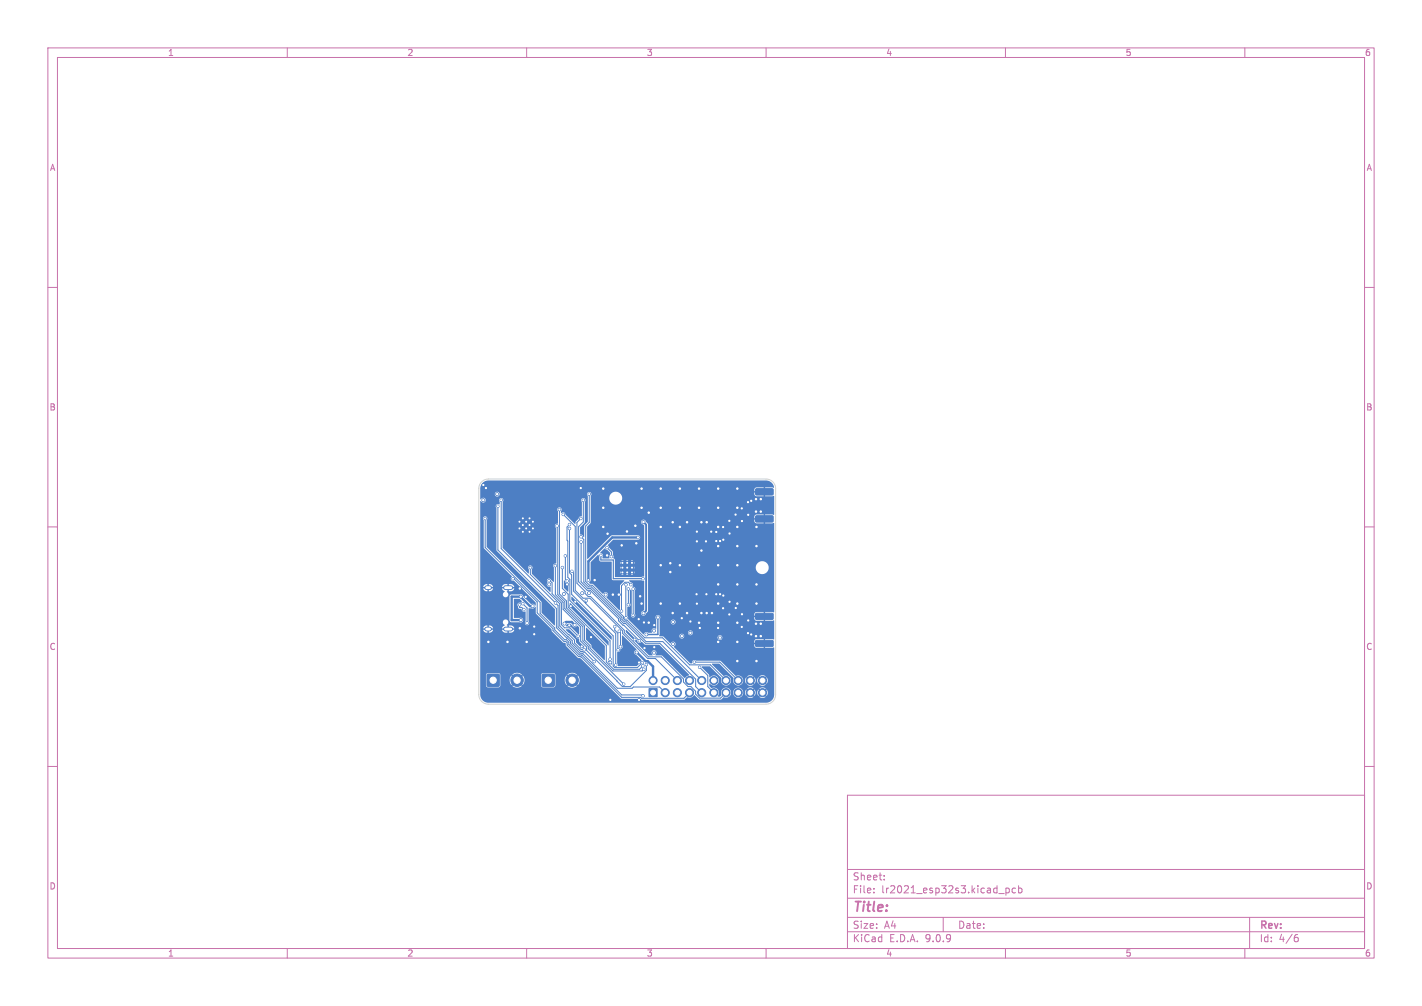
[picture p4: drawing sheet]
<svg xmlns="http://www.w3.org/2000/svg" width="297mm" height="210mm" viewBox="0 0 297 210" stroke-linecap="round" stroke-linejoin="round" font-family="sans-serif">
<defs><g id="words">
<text font-size="2.8" fill="#c872ab" x="178" y="190.9">Title:</text>
<g font-size="2.1" fill="#c872ab">
<text x="178" y="184">Sheet:</text>
<text x="178" y="186.7">File:</text>
<text x="184.1" y="186.7">lr2021_esp32s3.kicad_pcb</text>
<text x="178" y="196.9">KiCad</text>
<text x="178" y="194.1">Size:</text>
<text x="184.7" y="194.1">A4</text>
<text x="185.7" y="196.9">E.D.A.</text>
<text x="193.3" y="196.9">9.0.9</text>
<text x="200" y="194.1">Date:</text>
<text x="263" y="194.3">Rev:</text>
<text x="263" y="196.9">Id:</text>
<text x="267.1" y="196.9">4/6</text>
</g>
<g font-size="1.8" fill="#c872ab">
<text x="35" y="11.9">1</text>
<text x="85" y="11.9">2</text>
<text x="135" y="11.9">3</text>
<text x="185" y="11.9">4</text>
<text x="235" y="11.9">5</text>
<text x="285" y="11.9">6</text>
<text x="10.3" y="35.9">A</text>
<text x="285.4" y="35.9">A</text>
<text x="10.3" y="85.9">B</text>
<text x="285.3" y="85.9">B</text>
<text x="10.3" y="135.9">C</text>
<text x="285.3" y="135.9">C</text>
<text x="10.3" y="185.9">D</text>
<text x="285.3" y="185.9">D</text>
<text x="35" y="199.9">1</text>
<text x="85" y="199.9">2</text>
<text x="135" y="199.9">3</text>
<text x="185" y="199.9">4</text>
<text x="235" y="199.9">5</text>
<text x="285" y="199.9">6</text>
</g>
</g></defs>
<g fill="none" stroke="#c872ab" stroke-width=".21">
<path d="M10 10h277v190h-277zM12 12h273v186h-273zM60 10v2M110 10v2M160 10v2M210 10v2M260 10v2M10 60h2M285 60h2M10 110h2M285 110h2M10 160h2"/>
<path d="M177 166h108v32h-108zM285 160h2M60 198v2M110 198v2M160 198v2M177 194.5h108M177 191.5h108M177 187.5h108M177 181.5h108M182.5 186.3v.1M182.5 185.5v.1M184.7 183.6v.1"/>
<path d="M184.7 182.8v.1M197 191.5v3M208.6 186.5h1.1M210 198v2M210.1 185.4v1.5M210.1 185.5l.4-.1 .3 .3-.1 .6h-.6M212.1 185.5l-.4-.1-.3 .3 .1 .6h.6M212.7 185.5l.5-.1 .3 .3-.2 .6h-.6M212.7 184.9v1.5M260 198v2M261 191.5v6.5M270.6 195.7h.4l.2 .3-.1 .5-.5 .1"/>
<path d="M271 195.1l-.4 .1"/>
</g>
<g fill="#4d7fc4" stroke="#4d7fc4" stroke-width=".21">
<path d="M101.8 140.8h2.4v2.4h-2.4z"/>
<path d="M157.9 128.1l3.4-.1 .2 .3v.9l-.2 .2-3.3-.1-.2-.2z"/>
<path d="M157.9 133.7h3.4l.2 .2v.9l-.2 .2h-3.3l-.2-.2z"/>
<path d="M113.3 140.8h2.4v2.4h-2.4z"/>
<path d="M157.9 102.1l3.4-.1 .2 .3v.9l-.2 .2-3.3-.1-.2-.2z"/>
<path d="M157.9 107.7h3.4l.2 .2v.9l-.2 .2h-3.3l-.2-.2z"/>
<path d="M135.5 143.8h1.7v1.7h-1.7z"/>
<path d="M129.7 117.3h2.5v2.5h-2.5z"/>
<circle cx="108" cy="142" r="1.3"/>
<circle cx="119.5" cy="142" r="1.3"/>
<circle cx="136.4" cy="142.1" r=".85"/>
<circle cx="138.9" cy="144.6" r=".85"/>
<circle cx="138.9" cy="142.1" r=".85"/>
<circle cx="141.5" cy="144.6" r=".85"/>
<circle cx="141.5" cy="142.1" r=".85"/>
<circle cx="144" cy="144.6" r=".85"/>
<circle cx="144" cy="142.1" r=".85"/>
<circle cx="146.6" cy="144.6" r=".85"/>
<circle cx="146.6" cy="142.1" r=".85"/>
<circle cx="149.1" cy="144.6" r=".85"/>
<circle cx="149.1" cy="142.1" r=".85"/>
<circle cx="151.6" cy="144.6" r=".85"/>
<circle cx="151.6" cy="142.1" r=".85"/>
<circle cx="154.2" cy="144.6" r=".85"/>
<circle cx="154.2" cy="142.1" r=".85"/>
<circle cx="156.7" cy="144.6" r=".85"/>
<circle cx="156.7" cy="142.1" r=".85"/>
<circle cx="159.3" cy="144.6" r=".85"/>
<circle cx="159.3" cy="142.1" r=".85"/>
<circle cx="132" cy="117.5" r=".25"/>
<circle cx="131" cy="117.5" r=".25"/>
<circle cx="130" cy="117.5" r=".25"/>
<circle cx="132" cy="118.5" r=".25"/>
<circle cx="131" cy="118.5" r=".25"/>
<circle cx="130" cy="118.5" r=".25"/>
<circle cx="132" cy="119.5" r=".25"/>
<circle cx="131" cy="119.5" r=".25"/>
<circle cx="130" cy="119.5" r=".25"/>
<circle cx="108.5" cy="108.9" r=".3"/>
<circle cx="108.5" cy="110.3" r=".3"/>
<circle cx="109.2" cy="108.2" r=".3"/>
<circle cx="109.2" cy="109.6" r=".3"/>
<circle cx="109.2" cy="111" r=".3"/>
<circle cx="109.9" cy="108.9" r=".3"/>
<circle cx="109.9" cy="110.3" r=".3"/>
<circle cx="110.6" cy="108.2" r=".3"/>
<circle cx="110.6" cy="109.6" r=".3"/>
<circle cx="110.6" cy="111" r=".3"/>
<circle cx="111.3" cy="108.9" r=".3"/>
<circle cx="111.3" cy="110.3" r=".3"/>
<circle cx="121.6" cy="123.8" r=".3"/>
<circle cx="140.6" cy="129.9" r=".3"/>
<circle cx="117.8" cy="124" r=".3"/>
<circle cx="123" cy="123.8" r=".3"/>
<circle cx="150.4" cy="133.1" r=".3"/>
<circle cx="114.7" cy="122" r=".3"/>
<circle cx="144.2" cy="132.1" r=".3"/>
<circle cx="142.4" cy="132.8" r=".3"/>
<circle cx="101" cy="104.4" r=".3"/>
<circle cx="126.5" cy="124.1" r=".3"/>
<circle cx="136.6" cy="136.2" r=".3"/>
<circle cx="136.6" cy="131.6" r=".3"/>
<circle cx="103.8" cy="103.2" r=".3"/>
<circle cx="140.6" cy="134.5" r=".3"/>
<circle cx="133" cy="136.2" r=".3"/>
<circle cx="137.4" cy="128.9" r=".3"/>
<circle cx="135" cy="132.5" r=".3"/>
<circle cx="120" cy="130.4" r=".3"/>
<circle cx="117.9" cy="130.2" r=".3"/>
<circle cx="128.6" cy="138.8" r=".25"/>
<circle cx="122.4" cy="125.4" r=".25"/>
<circle cx="119.4" cy="119.3" r=".25"/>
<circle cx="109.2" cy="126" r=".25"/>
<circle cx="110.1" cy="130.1" r=".25"/>
<circle cx="104.7" cy="104.4" r=".25"/>
<circle cx="116" cy="125.9" r=".25"/>
<circle cx="124.1" cy="138.1" r=".25"/>
<circle cx="123.1" cy="103.2" r=".25"/>
<circle cx="104" cy="105.7" r=".25"/>
<circle cx="116.8" cy="106.4" r=".25"/>
<circle cx="134.5" cy="139.7" r=".25"/>
<circle cx="134.3" cy="145.3" r=".25"/>
<circle cx="101.3" cy="108.2" r=".25"/>
<circle cx="117.6" cy="107.4" r=".25"/>
<circle cx="107.1" cy="120.8" r=".25"/>
<circle cx="121.4" cy="113.1" r=".25"/>
<circle cx="121.4" cy="112" r=".25"/>
<circle cx="135" cy="138.7" r=".25"/>
<circle cx="116" cy="118.1" r=".25"/>
<circle cx="146.1" cy="139.3" r=".25"/>
<circle cx="118.9" cy="109.5" r=".25"/>
<circle cx="127.4" cy="137.6" r=".25"/>
<circle cx="121.3" cy="108.2" r=".25"/>
<circle cx="117.5" cy="118.5" r=".25"/>
<circle cx="134.3" cy="139" r=".25"/>
<circle cx="121.8" cy="104.4" r=".25"/>
<circle cx="133.5" cy="133.8" r=".25"/>
<circle cx="126.8" cy="114.3" r=".25"/>
<circle cx="127.7" cy="116.2" r=".25"/>
<circle cx="131.3" cy="126.2" r=".25"/>
<circle cx="131.2" cy="122.9" r=".25"/>
<circle cx="129.8" cy="127.6" r=".25"/>
<circle cx="131.8" cy="122.1" r=".25"/>
<circle cx="130.8" cy="122.1" r=".25"/>
<circle cx="120.8" cy="132.8" r=".25"/>
<circle cx="130.8" cy="129" r=".25"/>
<circle cx="129.6" cy="135" r=".25"/>
<circle cx="114.7" cy="121.2" r=".25"/>
<circle cx="129.3" cy="131.8" r=".25"/>
<circle cx="118.5" cy="121.3" r=".25"/>
<circle cx="118.1" cy="116" r=".25"/>
<circle cx="110.8" cy="118.5" r=".25"/>
<circle cx="132.2" cy="122.9" r=".25"/>
<circle cx="128.4" cy="130.8" r=".25"/>
<circle cx="132.2" cy="128.5" r=".25"/>
<circle cx="129.1" cy="135.6" r=".25"/>
<circle cx="122" cy="135.6" r=".25"/>
<circle cx="134.2" cy="138.3" r=".25"/>
<circle cx="145" cy="138.2" r=".25"/>
<circle cx="118.9" cy="110.3" r=".25"/>
<circle cx="130.3" cy="142.8" r=".25"/>
<circle cx="116.3" cy="109.8" r=".25"/>
<circle cx="109.4" cy="127.2" r=".25"/>
<circle cx="108.5" cy="126.2" r=".25"/>
<circle cx="134.3" cy="120.8" r=".25"/>
<circle cx="125.5" cy="116" r=".25"/>
<circle cx="133.2" cy="112.2" r=".25"/>
<circle cx="122.9" cy="121.1" r=".25"/>
<circle cx="134.4" cy="128" r=".3"/>
<circle cx="134.4" cy="109" r=".3"/>
<circle cx="158.9" cy="106.8" r=".3"/>
<circle cx="134" cy="102" r=".3"/>
<circle cx="150" cy="118" r=".3"/>
<circle cx="133.4" cy="129.2" r=".25"/>
<circle cx="133.5" cy="146.1" r=".25"/>
<circle cx="143.5" cy="109" r=".3"/>
<circle cx="151.1" cy="124.3" r=".25"/>
<circle cx="129.2" cy="124.1" r=".3"/>
<circle cx="147.6" cy="128" r=".3"/>
<circle cx="154" cy="130" r=".3"/>
<circle cx="142" cy="102" r=".3"/>
<circle cx="127.5" cy="138.3" r=".25"/>
<circle cx="138" cy="102" r=".3"/>
<circle cx="157.9" cy="104.2" r=".3"/>
<circle cx="154" cy="110" r=".3"/>
<circle cx="118.4" cy="122" r=".25"/>
<circle cx="134.5" cy="129.9" r=".25"/>
<circle cx="146.5" cy="128" r=".3"/>
<circle cx="154" cy="106" r=".3"/>
<circle cx="153.7" cy="126.9" r=".25"/>
<circle cx="154" cy="134" r=".3"/>
<circle cx="149.6" cy="111" r=".25"/>
<circle cx="156.3" cy="107.5" r=".25"/>
<circle cx="111.6" cy="130.8" r=".25"/>
<circle cx="142.4" cy="129.1" r=".25"/>
<circle cx="146.5" cy="114.9" r=".3"/>
<circle cx="150" cy="134" r=".3"/>
<circle cx="152.4" cy="111.4" r=".25"/>
<circle cx="152.4" cy="125.6" r=".25"/>
<circle cx="158" cy="122" r=".3"/>
<circle cx="154.9" cy="130.9" r=".25"/>
<circle cx="154" cy="114" r=".3"/>
<circle cx="150" cy="110" r=".3"/>
<circle cx="108.6" cy="131.1" r=".3"/>
<circle cx="124.2" cy="121.1" r=".3"/>
<circle cx="146" cy="130" r=".3"/>
<circle cx="132.7" cy="109.8" r=".3"/>
<circle cx="150" cy="126" r=".3"/>
<circle cx="145.5" cy="126" r=".25"/>
<circle cx="142" cy="118" r=".3"/>
<circle cx="142" cy="106" r=".3"/>
<circle cx="152.3" cy="108.7" r=".25"/>
<circle cx="133.7" cy="124.5" r=".3"/>
<circle cx="145.5" cy="111" r=".25"/>
<circle cx="157.9" cy="130.2" r=".3"/>
<circle cx="102" cy="134" r=".3"/>
<circle cx="140" cy="119.4" r=".3"/>
<circle cx="151.1" cy="112.7" r=".25"/>
<circle cx="158" cy="138" r=".3"/>
<circle cx="118.9" cy="130.5" r=".25"/>
<circle cx="147.6" cy="109" r=".3"/>
<circle cx="134" cy="126" r=".3"/>
<circle cx="136.7" cy="130.5" r=".25"/>
<circle cx="121.5" cy="134.9" r=".25"/>
<circle cx="101" cy="101.2" r=".25"/>
<circle cx="154" cy="126" r=".3"/>
<circle cx="140.5" cy="109" r=".3"/>
<circle cx="146" cy="102" r=".3"/>
<circle cx="154" cy="122" r=".3"/>
<circle cx="151" cy="110" r=".25"/>
<circle cx="136.6" cy="135.1" r=".25"/>
<circle cx="135.5" cy="107" r=".3"/>
<circle cx="138" cy="110" r=".3"/>
<circle cx="156.3" cy="129.5" r=".25"/>
<circle cx="150" cy="114" r=".3"/>
<circle cx="126.8" cy="115.9" r=".3"/>
<circle cx="149.6" cy="124.1" r=".25"/>
<circle cx="126" cy="110" r=".3"/>
<circle cx="132.5" cy="133.5" r=".25"/>
<circle cx="158" cy="114" r=".3"/>
<circle cx="158.9" cy="132.8" r=".3"/>
<circle cx="120.2" cy="125.6" r=".25"/>
<circle cx="156.9" cy="132.4" r=".25"/>
<circle cx="155" cy="108.8" r=".25"/>
<circle cx="156.9" cy="104.6" r=".25"/>
<circle cx="153.6" cy="107.4" r=".25"/>
<circle cx="119.2" cy="126.5" r=".25"/>
<circle cx="155" cy="128.2" r=".25"/>
<circle cx="134" cy="106" r=".3"/>
<circle cx="138" cy="126" r=".3"/>
<circle cx="126" cy="102" r=".3"/>
<circle cx="146.5" cy="109" r=".3"/>
<circle cx="140.5" cy="128" r=".3"/>
<circle cx="158" cy="110" r=".3"/>
<circle cx="133.5" cy="138.3" r=".25"/>
<circle cx="109.8" cy="124.6" r=".25"/>
<circle cx="129.8" cy="113.8" r=".3"/>
<circle cx="147.5" cy="124.1" r=".25"/>
<circle cx="134.6" cy="135.3" r=".25"/>
<circle cx="146" cy="106" r=".3"/>
<circle cx="150" cy="106" r=".3"/>
<circle cx="126.9" cy="111.4" r=".3"/>
<circle cx="154.9" cy="106.1" r=".25"/>
<circle cx="148.7" cy="128" r=".3"/>
<circle cx="154" cy="118" r=".3"/>
<circle cx="143.5" cy="128" r=".3"/>
<circle cx="138" cy="118" r=".3"/>
<circle cx="158.9" cy="130.2" r=".3"/>
<circle cx="152.3" cy="128.3" r=".25"/>
<circle cx="126" cy="106" r=".3"/>
<circle cx="111.6" cy="132.4" r=".25"/>
<circle cx="108.6" cy="122.9" r=".3"/>
<circle cx="130.9" cy="111" r=".3"/>
<circle cx="150" cy="131.1" r=".25"/>
<circle cx="135.5" cy="130" r=".3"/>
<circle cx="138" cy="106" r=".3"/>
<circle cx="132.9" cy="113.4" r=".3"/>
<circle cx="149.6" cy="113" r=".25"/>
<circle cx="151" cy="127" r=".25"/>
<circle cx="147.5" cy="113" r=".25"/>
<circle cx="142" cy="110" r=".3"/>
<circle cx="101.5" cy="101.9" r=".25"/>
<circle cx="150" cy="102" r=".3"/>
<circle cx="145.5" cy="113" r=".25"/>
<circle cx="148.5" cy="111" r=".25"/>
<circle cx="150.4" cy="124.1" r=".25"/>
<circle cx="128" cy="124.1" r=".3"/>
<circle cx="158.9" cy="104.2" r=".3"/>
<circle cx="150.4" cy="112.9" r=".25"/>
<circle cx="150" cy="122" r=".3"/>
<circle cx="156.2" cy="104.8" r=".25"/>
<circle cx="145.5" cy="124.1" r=".25"/>
<circle cx="157.9" cy="132.8" r=".3"/>
<circle cx="110" cy="134" r=".3"/>
<circle cx="156.2" cy="132.2" r=".25"/>
<circle cx="106" cy="134" r=".3"/>
<circle cx="127.5" cy="146.1" r=".25"/>
<circle cx="158" cy="126" r=".3"/>
<circle cx="146.2" cy="131.1" r=".25"/>
<circle cx="146" cy="118" r=".3"/>
<circle cx="144.2" cy="129.7" r=".25"/>
<circle cx="121.3" cy="101.9" r=".25"/>
<circle cx="142" cy="126" r=".3"/>
<circle cx="123.4" cy="133" r=".25"/>
<circle cx="150" cy="130" r=".3"/>
<circle cx="157.9" cy="106.8" r=".3"/>
<circle cx="140" cy="117.6" r=".3"/>
<circle cx="154" cy="102" r=".3"/>
<circle cx="154" cy="138" r=".3"/>
<circle cx="108.8" cy="129.5" r=".3"/>
<circle cx="108.8" cy="124.5" r=".3"/>
<circle cx="111.2" cy="126.5" r=".3"/>
</g>
<path d="M101.6 122.7h.7M101.6 131.3h.7M105.6 122.7h1.1M105.6 131.3h1.1" fill="none" stroke="#4d7fc4" stroke-width="1"/>
<path d="M133.2 112.2h-5.3l-5 5v3.9M108.8 124.6h-1.9v4.9h1.9M108.8 124.6h.1M108.8 124.6l1.9 1.9h.5M117.9 130.2l.3-.4h1.2l.6 .6M133 136.2l1.9 1.8h.4l1.1 1.1v3" fill="none" stroke="#4d7fc4" stroke-width=".5"/>
<path d="M137.4 128.9v3.6h-2.4" fill="none" stroke="#4d7fc4" stroke-width=".3"/>
<g fill="none" stroke="#4d7fc4" stroke-width=".21">
<path d="M101.3 108.2v6.1l11.5 11.5v2.2l3.1 3.1v.4l2 2h.4l.5 .5v.5l2.2 2.2 .6 .1 8.2 8.3h4.3l.2 .2M104 105.7v9.1l12.2 12.2v4l3 2.9v.5l1.9 2 .7 .1 7.2 7.2h3l.3-.3h5.5l1.1 1.2M104.7 104.4v10.1l11.9 11.9v4.5l2.9 2.8v.5l1.8 1.8 .8 .1 2 2M110.8 118.5v1.4l6.1 6.1v4.7l3.1 2.9v.6l1.4 1.4h.6M116 118.1v6l1.6 1.7v1.4l3.7 3.7v2.9l1.2 1.3v.7l7.5 7.5h1.6l3.4-3.3v-1.3M116.3 109.8l.2 .1v14.2l1.5 1.5v1.4l3.7 3.8v3l1.2 1.1v.5l7.4 7.4M116.8 106.4v17.6l1.5 1.5v1.4l3.8 3.8v2.9l1.1 1.2v.5l4.8 4.8h6.1l.4-.4M117.5 118.5v4.3l1.2 1.2v2.8l7.9 7.9v3.5l1.6 1.5h5.4l.7-.7M117.6 107.4l2.5 2.5v13.4l1.7 1.6h1.4l6.8 6.8v.5l5.3 5.3h1.6l4.6 4.6M118.1 116v4.9l.4 .4M118.9 110.3v9.3l.5 .4v4.1l8.7 8.6v6.3l.3 .4h4.7l1.1-1.1M118.9 109.5l-.5 .5v2.8l.2 .1v7.6l.4 .4v4.5l8.4 8.4v3.8"/>
<path d="M119.4 119.3l.4 .3v3.8l2.5 2.4M121.3 108.2l-.8 .9v12.7l1.7 1.7v.4l.6 .6h.5l7.1 7.1v.5l5 5h2.7l4.7 4.6v.7l.9 .9h.6l1 1v.6l.8 .8h4.4l1.1-1.1M121.4 112.1l.5 .5v8.9l1.1 1h.5l6.4 6.4v.4l.5 .5h.4l4.2 4.1h3.4l8.2 8.2M121.4 113.1v8.4l1.4 1.4h.6l6.1 6.1v.5l.8 .7h.4l4.1 4.1h3l7.5 7.5v1.5l1.3 1.3M121.8 104.4v4.6l-.9 1v11.5l1.7 1.7h.6l6 6v.4l4.3 4.2M123.1 103.2v5.9l-.8 .7v11.6l.8 .8h.6l6.5 6.5v.5l.3 .3h.5l3.7 3.6h3.7l5.6 5.7h4.4l3.2 3.3M126.8 114.3l.9 .9v1M107.1 120.8h.3l4.8 4.9v2.2l3.3 3.3v.4l2.3 2.3h.4l.3 .3v.5l2.4 2.4 .6 .1 8.3 8.4h4l.2 .2h8.8l1.2-1.2M108.5 126.3v.5h.5l.4 .5M109.2 126l.9 .9v3.2M114.7 121.2h.2l.4 .5v2.2l2 2v4.5l.6 .7h1.1l1.8 1.7M122.3 125.8l6.3 6.4v6.6"/>
<path d="M122.4 125.4l-.1 .4M128.4 130.8v.7l.6 .7 .1 3.4M129.3 131.8l.3 .2v3M130.8 122.1v6.9M131.2 123v3.2M131.7 122.1l-.5-.6h-.7l-.7 .8v5.3M132.2 123v5.5M145 138.2h5.3l3.9 3.9M146.1 139.3l1.7 1.7v2.3l1.3 1.3"/>
</g>
<path d="M125.5 116v.9h2.6v3.9h6.2" fill="none" stroke="#4d7fc4" stroke-width=".25"/>
<path d="M134.4 109l.5 .5v18l-.5 .5" fill="none" stroke="#4d7fc4" stroke-width=".4"/>
<g fill="#4d7fc4">
<path d="M130.7 131.5h.2l2.2 2.2a.51 .51 0 0 0 .3 .5 .51 .51 0 0 0 .6-.2l.8 .6h2.9l6.3 6.4-1 .5-4.7-4.6-1.3-.1-.1-.1a.51 .51 0 0 0 .1-.8 .51 .51 0 0 0-.8 0 .51 .51 0 0 0 .1 .8l-.1 .1h-.7l-4.8-4.8z"/>
<path d="M129.9 132.7h.2l2.9 2.9a.57 .57 0 0 0-.5 .5 .57 .57 0 0 0 .4 .6l1.1 1.1-1 1.2-3.9 .1-.2-.6v-2.3a.77 .77 0 0 0 .8-.8 .48 .48 0 0 0 .3-.3 .48 .48 0 0 0-.1-.5z"/>
<path d="M127 137.9l.7 .1 .1 .7h-.2z"/>
<path d="M122.4 131.1h.2l3.7 3.7v3l-2.7-2.6-.1-.6-1.1-1.1z"/>
<path d="M118.2 131.4h.7l1.4 1.4 .2 .4 .5 .1v.7l1.1 1.1-.6 .2-1.2-1.2-.1-.7-2-1.9z"/>
<path d="M119 125.9h.1l8 8v.8h-.2l-7.9-8z"/>
<path d="M119.3 124.6h.2l8.2 8.2 .1 .7h-.2l-8.2-8.2z"/>
<path d="M118.4 130.3h.8l.3 .3a.57 .57 0 0 0 .5 .4 .57 .57 0 0 0 .6-.4l.4 .4-.1 1.4-.2-.1-1.5-1.5-1-.1z"/>
<path d="M123.4 117.3l1.5-1.5 .3 .5v.7l.2 .2h2.3l.1 3.8 .3 .1 2.3 .1-.9 1-.1 5.1h-.1l-2.6-2.6a.56 .56 0 0 0 .2-.9 .56 .56 0 0 0-1 .2l-2-2.1h-.7l-.2-.3 .4-.4z"/>
<path d="M117.8 121.2h.1a.83 .83 0 0 0 .8 .6v1.6l-.1 .1-.8-.8z"/>
<path d="M126.2 114.5l.6 .3 .6 .5-.1 1.2h-1.5a.8 .8 0 0 0-.2-1l-.2-.2z"/>
<path d="M100.7 100.9l.6-.4 .7-.2h58a1.59 1.59 0 0 1 1.6 1.5h-1.8v1.8h1.9v3.9l-1.9-.1v1.9l1.9-.1v18.6h-1.9v1.8h1.9v3.8h-1.9v1.9l1.9-.1v9.8a1.7 1.7 0 0 1-1.7 1.7h-58a1.7 1.7 0 0 1-1.7-1.7v-4.1h1.2v2.2l.4 .4h2.4l.2-.4v-1.2h1.9l.1 .5 .3 .6 .6-.7 .3 .3-.7 .6a1.55 1.55 0 0 0 2 0l-.7-.6 .3-.3 .6 .7 .1-.2a1.55 1.55 0 0 0-.1-1.8l-.6 .7-.3-.3 .6-.5h4.1v2.2l.4 .4h2.4l.2-.4v-1.2h1.9l.1 .5 .3 .6 .6-.7 .3 .3-.7 .6a1.55 1.55 0 0 0 2 0l-.7-.6 .3-.3 .6 .7 .1-.2a1.55 1.55 0 0 0-.1-1.8l-.6 .7-.3-.3 .7-.6-.2-.1a1.55 1.55 0 0 0-1.8 .1l.7 .6-.3 .3-.6-.7-.4 .9h-1.9v-1l-.4-.4h-2.2l-.4 .4h-4.1l.1-.1a1.55 1.55 0 0 0-2 0l.7 .6-.3 .3-.6-.7-.4 .9h-1.9v-1l-.4-.4h-2.2l-.4 .4h-1.2v-9.7h1.1v.3h-.5l.2 .3 .7 .3v-.5h.3v.5a.76 .76 0 0 0 .9-.6h-.5v-.3h2.8v.3h-.5l.2 .3 .4 .2 .6 .1v-.5h.3v.5l.9-.2 .2-.4h-.5v-.3h.5l-.1-.4-.4-.2h-.6v.4h-.3l-.2-.6a.59 .59 0 0 0 .2-.9 .59 .59 0 0 0-.9 .1 .59 .59 0 0 0 .3 .9l-.6 .7h-1.8a.76 .76 0 0 0-.9-.6v.4h-.3v-.4h-.2l-.4 .1-.3 .5h-.6v-8.7h1.1v.3h-.5l.2 .4 .7 .2v-.4h.3v.4a.76 .76 0 0 0 .9-.6h-.5v-.3h2.8v.3h-.5l.2 .4 .4 .2a.65 .65 0 0 0-.4 .8 .65 .65 0 0 0 .7 .5 .63 .63 0 0 0 .5-.5 .63 .63 0 0 0-.4-.7l.2-.1v-.4h.3v.4l.9-.1 .2-.5h-.5v-.3h.5l-.1-.3-.4-.2-.6-.1v.5h-.3v-.5h-.5l-.4 .2-.3 .4h-1.8a.76 .76 0 0 0-.9-.6v.5h-.3v-.5h-.2l-.4 .2-.3 .4h-.6v-14.3h.6l.1 .4 .1 5.8 5.8 5.9a.52 .52 0 0 0-.2 .7 .52 .52 0 0 0 .7 .3l4.5 4.4-.1 .7a.84 .84 0 0 0-.9-.3l-1.9-2h-2.2l-.3 .2v5.3l.3 .3h1.7a.51 .51 0 0 0 .8-.4 .51 .51 0 0 0-.8-.5l-1.2-.1v-3.9h1.2l.5 .5-.2 .3a.52 .52 0 0 0-.6 .2 .52 .52 0 0 0 0 .6l.1 .4 .6 .1a.71 .71 0 0 0 .9 .6v2a.47 .47 0 0 0-.1 .7 .47 .47 0 0 0 .7 0 .47 .47 0 0 0 0-.7v-2.7h.9l.6-.3 .1 1.4 3.2 3.2 .1 .5 2.3 2.3 .5 .1 .1 .7 2.5 2.4 .6 .2 8.4 8.4h3.9l.4 .2 9-.1a.73 .73 0 0 1 1.1-.3l.9-.6 1.1 .9h4.4l.6-.5a1.07 1.07 0 0 0 1.6-1h.4v.2a1.05 1.05 0 0 0 1.2 1 1.05 1.05 0 0 0 .9-1.2h.4l.2 .8 .5-.5 .2 .2-.4 .5a1.09 1.09 0 0 0 1.3 0l-.4-.5 .2-.2 .4 .5 .2-.8h.4l.2 .8 .4-.5 .2 .2-.4 .5h.1a1.09 1.09 0 0 0 1.2 0l-.4-.5 .2-.2 .4 .5 .1-.1a1.09 1.09 0 0 0-.1-1.3l-.4 .5-.2-.2 .4-.5h-.1a1.09 1.09 0 0 0-1.2 0l.4 .5-.2 .2-.4-.5-.2 .6h-.4l-.2-.6-.4 .5-.2-.2 .4-.5h-.1a1.09 1.09 0 0 0-1.2 0l.4 .5-.2 .2-.5-.5-.2 .6h-.4a1.05 1.05 0 0 0-1-1 1.05 1.05 0 0 0-1.1 1h-.4v-.2a1.08 1.08 0 0 0-1.5-.7 1.08 1.08 0 0 0-.5 1.6l-.3 .2h-.5a1.12 1.12 0 0 0 0-1.4 1.12 1.12 0 0 0-1.4-.4l-.4-.4 .1-.5a1.09 1.09 0 0 0 1.6 .1 1.09 1.09 0 0 0 0-1.6 1.09 1.09 0 0 0-1.6 .2l-.1-.6-1.5-1.5v-.2h1.7l2.4 2.4a1.09 1.09 0 0 0 .7 1.6 1.09 1.09 0 0 0 1.3-1.2 1.09 1.09 0 0 0-1.6-.8l-2.4-2.4v-.2h1.5l3 3a1.08 1.08 0 0 0 .7 1.6 1.08 1.08 0 0 0 1.3-1.1h.4l.2 .7 .5-.4 .2 .2-.4 .4v.1a1.09 1.09 0 0 0 1.3-.1l-.4-.4 .2-.2 .4 .4 .2-.7h.4l.2 .7 .4-.4 .2 .2-.4 .4 .1 .1a1.09 1.09 0 0 0 1.2-.1l-.4-.4 .2-.2 .4 .4 .1-.1a1.09 1.09 0 0 0-.1-1.2l-.4 .4-.2-.2 .4-.4-.1-.1a1.09 1.09 0 0 0-1.2 .1l.4 .4-.2 .2-.4-.4-.2 .6h-.4l-.2-.6-.4 .4-.2-.2 .4-.4-.1-.1a1.09 1.09 0 0 0-1.2 .1l.4 .4-.2 .2-.5-.4-.2 .6h-.4a1.13 1.13 0 0 0-1.6-.9l-3.1-3.2h-5.1a.52 .52 0 0 0-.6 0 .52 .52 0 0 0-.2 .6h-.5l-3.4-3.5 .3-.2h16.5l.4 .4 1.6 .1v-.8h-2v.3h-16.5a.53 .53 0 0 0-.2-.8 .53 .53 0 0 0-.8 .3l-.5-.4h18v.3h2v-.8h-1.6l-.4 .5h-18l-.9-1-.9-.2h4.2v.2a.5 .5 0 0 0 .4 .4 .5 .5 0 0 0 .5-.3h7.1v.2a.5 .5 0 0 0 .7 .3 .5 .5 0 0 0 0-.8 .5 .5 0 0 0-.7 .3h-7a.5 .5 0 0 0-.4-.7 .5 .5 0 0 0-.6 .4h-4.2l.1-.7h5.9v.2a.5 .5 0 0 0 .8 .3 .5 .5 0 0 0 0-.8 .5 .5 0 0 0-.8 .3h-5.9v-2.2h2.3v.1a.5 .5 0 0 0 .8 .4 .5 .5 0 0 0 0-.9 .5 .5 0 0 0-.8 .4h-2.3v-.5v-.2h19.7l.4 .5h1.6v-.8h-2v.3h-19.6a.51 .51 0 0 0-.6-.7 .51 .51 0 0 0-.2 .9l-.1 1.9a.61 .61 0 0 0-.7 .1 .61 .61 0 0 0-.1 .8h-.8l-.3-.1a.62 .62 0 0 0-.7 .4l-3.2-3.1-.2-.8v-1.7l.2-.1a.47 .47 0 0 0 .5-.3 .47 .47 0 0 0-.1-.5v-2.6l.2-.2 .1 .2v4.8a.46 .46 0 0 0 .1 .7 .46 .46 0 0 0 .6-.1 .46 .46 0 0 0 0-.6v-4.8a.61 .61 0 0 0-.5-.9v-.1a.48 .48 0 0 0 0-.5 .48 .48 0 0 0-.4-.2l-.3-.4 2.5-.1 .6 .2v6l-.2 .2a.5 .5 0 0 0-.3 .8 .5 .5 0 0 0 .9-.1h22.6v.3h2v-.7h-1.6l-.4 .4h-22.6l.5-.7v-9.1h22.4a1.35 1.35 0 0 0 1.9 1.4 1.35 1.35 0 0 0 .4-2.3 1.35 1.35 0 0 0-2.2 .7l-.1 .2h-22.4v-8.9l-.5-.7h22.6l.4 .4 1.6 .1v-.8h-2v.3h-22.6a.51 .51 0 0 0-.9-.1 .51 .51 0 0 0 .4 .8l.1 .2v10.6l-.6 .2h-5.4l-.1-.6h3.8l-.2-.2-.2 .2h-.6l-.2-.2-.2 .2h-.6l-.2-.2-.2 .2h-1.4v-.5h1.1l.1 .3 .2-.2 .2 .1 .2-.1 .2 .2 .4-.2 .2 .1 .2-.1 .2 .2 .4-.2 .2 .1 .2-.1 .2 .2 .1-.3-.1-.1-.2 .2h-.4l-.2-.2-.4 .2h-.4l-.2-.2-.4 .2h-.4l-.2-.2-.1 .1h-1.1v-.5h1.4l.2 .4 .2-.4h.6l.2 .4 .2-.4h.6l.2 .4 .2-.2-.2-.4-.2 .2h-.6l-.2-.2-.2 .2h-.6l-.2-.2-.2 .2h-1.4v-.5h1.1l.1 .3 .2-.2 .2 .1 .2-.1 .2 .2 .4-.2 .2 .1 .2-.1 .2 .2 .4-.2 .2 .1 .2-.1 .2 .2 .1-.3-.1-.1-.2 .2h-.4l-.2-.2-.4 .2h-.4l-.2-.2-.4 .2h-.4l-.2-.2-.1 .1h-1.1v-.5h1.4l.2 .4 .2-.4h.6l.2 .4 .2-.4h.6l.2 .4 .2-.2-.2-.4-.2 .2h-.6l-.2-.2-.2 .2h-.6l-.2-.2-.2 .2h-1.4v-.5h1.1l.1 .3 .2-.2 .2 .1 .2-.1 .2 .2 .4-.2 .2 .1 .2-.1 .2 .2 .4-.2 .2 .1 .2-.1 .2 .2 .1-.3-.1-.1-.2 .2h-.4l-.2-.2-.4 .2h-.4l-.2-.2-.4 .2h-.4l-.2-.2-.1 .1h-1.1v-.3h1.4l.2 .2 .2-.2h.6l.2 .2 .2-.2h.6l.2 .2 .2-.2h-3.8l-.1-.5a.28 .28 0 0 1-.2-.2 .28 .28 0 0 1 .1-.3l-.2-1-1.1-1.3 1.1-1.1 5.4-.1a.45 .45 0 0 0 .3-.5 .45 .45 0 0 0-.4-.4l-5.6 .1-4.9 4.8h-.2v-6.6l.8-.8v-1.3h34.1v.3h2v-.8h-1.6l-.4 .5h-34.1v-4h3.8v.2a1.35 1.35 0 0 0 1.9 1.2 1.35 1.35 0 0 0 .6-2.2h27.8l.4 .5h1.6v-.8h-2v.3h-27.8a1.35 1.35 0 0 0-1.5-.4 1.35 1.35 0 0 0-1 1.2h-3.8v-.4a.47 .47 0 0 0 0-.6 .47 .47 0 0 0-.7 0 .47 .47 0 0 0 .1 .6v5.4l-.8 .8v2.4h-.1a.76 .76 0 0 0-.7-.6v-1.4l.9-1.1 .1-4.3a.46 .46 0 0 0-.1-.6 .46 .46 0 0 0-.6 .1 .46 .46 0 0 0 0 .6v2.9l-.5 .3-.1 .3-.7 .6v.4l-.2 .1-1.9-2a.53 .53 0 0 0-.3-.4 .53 .53 0 0 0-.6 .1v-.4a.46 .46 0 0 0-.1-.7 .46 .46 0 0 0-.6 .1 .46 .46 0 0 0 0 .7v2.5a.52 .52 0 0 0-.6 .3 .52 .52 0 0 0 .3 .7v7.3a.51 .51 0 0 0-.6 .3 .51 .51 0 0 0 .1 .6v2.9l-.6-.4a.5 .5 0 0 0-.7-.1 .5 .5 0 0 0-.1 .8 .55 .55 0 0 0 0 .7 .55 .55 0 0 0 .7 .1v1l-.1 .1-3.8-3.8v-.9a.47 .47 0 0 0 0-.7 .47 .47 0 0 0-.7 0 .47 .47 0 0 0 .1 .7v.7l-.2 .1-5.3-5.3v-9.7a.46 .46 0 0 0 0-.6 .46 .46 0 0 0-.7 .1 .46 .46 0 0 0 .1 .6v.5a.52 .52 0 0 0-.7 .1 .52 .52 0 0 0 0 .7v8.8l12.2 12.2-.1 3.5-2.7-2.6v-2.4l-11.4-11.4v-5.6a.45 .45 0 0 0-.2-.8 .45 .45 0 0 0-.6 .4h-.6l.1-3.6a.53 .53 0 0 0 .6 .4 .53 .53 0 0 0 .4-.7 .53 .53 0 0 0-.6-.4l-.5 .3v-1.1h3a.51 .51 0 0 0 .7 .6 .51 .51 0 0 0 .2-.9 .51 .51 0 0 0-.8 .2l-3.1 .1v-.9h57.2v.3h2v-.7h-1.6l-.4 .4h-57.2l.1-.7z"/>
</g>
<path d="M100.6 100.6l.6-.4 .8-.2h58a2 2 0 0 1 2 2v43a2 2 0 0 1-2 2h-58a2 2 0 0 1-2-2v-43l.2-.8z" fill="none" stroke="#d0d2cd" stroke-width=".21"/>
<g fill="#fff" stroke="#fff" stroke-width=".21">
<circle cx="121.6" cy="123.8" r=".15"/>
<circle cx="140.6" cy="129.8" r=".15"/>
<circle cx="117.8" cy="124" r=".15"/>
<circle cx="123" cy="123.8" r=".15"/>
<circle cx="150.4" cy="133.1" r=".15"/>
<circle cx="114.7" cy="122" r=".15"/>
<circle cx="144.2" cy="132.1" r=".15"/>
<circle cx="142.4" cy="132.8" r=".15"/>
<circle cx="100.9" cy="104.4" r=".15"/>
<circle cx="126.5" cy="124.1" r=".15"/>
<circle cx="136.6" cy="136.3" r=".15"/>
<circle cx="136.6" cy="131.7" r=".15"/>
<circle cx="103.9" cy="103.2" r=".15"/>
<circle cx="140.6" cy="134.4" r=".15"/>
<circle cx="133" cy="136.2" r=".15"/>
<circle cx="137.4" cy="128.9" r=".15"/>
<circle cx="135" cy="132.4" r=".15"/>
<circle cx="120" cy="130.4" r=".15"/>
<circle cx="117.9" cy="130.2" r=".15"/>
<circle cx="128.6" cy="138.8" r=".13"/>
<circle cx="122.4" cy="125.4" r=".12"/>
<circle cx="119.4" cy="119.3" r=".12"/>
<circle cx="109.2" cy="126" r=".13"/>
<circle cx="110.1" cy="130.1" r=".13"/>
<circle cx="104.7" cy="104.4" r=".12"/>
<circle cx="116" cy="125.9" r=".12"/>
<circle cx="124.1" cy="138.1" r=".12"/>
<circle cx="123.1" cy="103.2" r=".12"/>
<circle cx="104" cy="105.7" r=".13"/>
<circle cx="116.8" cy="106.4" r=".12"/>
<circle cx="134.5" cy="139.7" r=".13"/>
<circle cx="134.3" cy="145.3" r=".12"/>
<circle cx="101.3" cy="108.2" r=".12"/>
<circle cx="117.6" cy="107.4" r=".13"/>
<circle cx="107.1" cy="120.8" r=".12"/>
<circle cx="121.4" cy="113.1" r=".12"/>
<circle cx="121.4" cy="112.1" r=".12"/>
<circle cx="135" cy="138.7" r=".12"/>
<circle cx="116" cy="118.1" r=".12"/>
<circle cx="146.1" cy="139.3" r=".13"/>
<circle cx="118.9" cy="109.5" r=".12"/>
<circle cx="127.4" cy="137.6" r=".13"/>
<circle cx="121.3" cy="108.2" r=".12"/>
<circle cx="117.5" cy="118.5" r=".13"/>
<circle cx="134.3" cy="139" r=".13"/>
<circle cx="121.8" cy="104.4" r=".13"/>
<circle cx="133.5" cy="133.8" r=".12"/>
<circle cx="126.8" cy="114.3" r=".12"/>
<circle cx="127.7" cy="116.2" r=".12"/>
<circle cx="131.2" cy="126.2" r=".13"/>
<circle cx="131.2" cy="122.9" r=".12"/>
<circle cx="129.8" cy="127.6" r=".13"/>
<circle cx="131.8" cy="122.1" r=".12"/>
<circle cx="130.8" cy="122.1" r=".12"/>
<circle cx="120.8" cy="132.8" r=".12"/>
<circle cx="130.8" cy="129" r=".13"/>
<circle cx="129.6" cy="135" r=".12"/>
<circle cx="114.7" cy="121.2" r=".12"/>
<circle cx="129.3" cy="131.8" r=".13"/>
<circle cx="118.5" cy="121.3" r=".12"/>
<circle cx="118.1" cy="116" r=".12"/>
<circle cx="110.8" cy="118.5" r=".12"/>
<circle cx="132.2" cy="122.9" r=".12"/>
<circle cx="128.4" cy="130.8" r=".12"/>
<circle cx="132.2" cy="128.5" r=".12"/>
<circle cx="129.1" cy="135.6" r=".13"/>
<circle cx="122" cy="135.6" r=".13"/>
<circle cx="134.2" cy="138.3" r=".12"/>
<circle cx="145" cy="138.2" r=".12"/>
<circle cx="118.9" cy="110.3" r=".12"/>
<circle cx="130.3" cy="142.8" r=".12"/>
<circle cx="116.3" cy="109.8" r=".13"/>
<circle cx="109.4" cy="127.2" r=".13"/>
<circle cx="108.5" cy="126.2" r=".12"/>
<circle cx="134.3" cy="120.8" r=".13"/>
<circle cx="125.5" cy="116" r=".13"/>
<circle cx="133.2" cy="112.2" r=".12"/>
<circle cx="122.9" cy="121.1" r=".12"/>
<circle cx="134.4" cy="128" r=".15"/>
<circle cx="134.4" cy="109" r=".15"/>
<circle cx="158.9" cy="106.8" r=".15"/>
<circle cx="134" cy="102" r=".15"/>
<circle cx="150" cy="118" r=".15"/>
<circle cx="133.4" cy="129.2" r=".12"/>
<circle cx="133.5" cy="146.1" r=".12"/>
<circle cx="143.5" cy="109" r=".15"/>
<circle cx="151.1" cy="124.3" r=".12"/>
<circle cx="129.3" cy="124.1" r=".15"/>
<circle cx="147.6" cy="128" r=".15"/>
<circle cx="154" cy="130" r=".15"/>
<circle cx="142" cy="102" r=".15"/>
<circle cx="127.5" cy="138.3" r=".12"/>
<circle cx="138" cy="102" r=".15"/>
<circle cx="157.9" cy="104.2" r=".15"/>
<circle cx="154" cy="110" r=".15"/>
<circle cx="118.4" cy="122" r=".13"/>
<circle cx="134.5" cy="129.9" r=".13"/>
<circle cx="146.5" cy="128" r=".15"/>
<circle cx="154" cy="106" r=".15"/>
<circle cx="153.7" cy="126.9" r=".13"/>
<circle cx="154" cy="134" r=".15"/>
<circle cx="149.6" cy="111.1" r=".12"/>
<circle cx="156.3" cy="107.5" r=".12"/>
<circle cx="111.6" cy="130.8" r=".12"/>
<circle cx="142.4" cy="129.1" r=".12"/>
<circle cx="146.5" cy="114.9" r=".15"/>
<circle cx="150" cy="134" r=".15"/>
<circle cx="152.4" cy="111.4" r=".12"/>
<circle cx="152.4" cy="125.6" r=".12"/>
<circle cx="158" cy="122" r=".15"/>
<circle cx="154.9" cy="130.9" r=".12"/>
<circle cx="154" cy="114" r=".15"/>
<circle cx="150" cy="110" r=".15"/>
<circle cx="108.6" cy="131.1" r=".15"/>
<circle cx="124.2" cy="121.1" r=".15"/>
<circle cx="146" cy="130" r=".15"/>
<circle cx="132.7" cy="109.7" r=".15"/>
<circle cx="150" cy="126" r=".15"/>
<circle cx="145.5" cy="126" r=".12"/>
<circle cx="142" cy="118" r=".15"/>
<circle cx="142" cy="106" r=".15"/>
<circle cx="152.3" cy="108.7" r=".13"/>
<circle cx="133.7" cy="124.5" r=".15"/>
<circle cx="145.5" cy="111" r=".13"/>
<circle cx="157.9" cy="130.2" r=".15"/>
<circle cx="102" cy="134" r=".15"/>
<circle cx="140" cy="119.4" r=".15"/>
<circle cx="151.1" cy="112.7" r=".13"/>
<circle cx="158" cy="138" r=".15"/>
<circle cx="118.9" cy="130.5" r=".13"/>
<circle cx="147.6" cy="109" r=".15"/>
<circle cx="134" cy="126" r=".15"/>
<circle cx="136.7" cy="130.5" r=".13"/>
<circle cx="121.5" cy="135" r=".13"/>
<circle cx="100.9" cy="101.2" r=".12"/>
<circle cx="154" cy="126" r=".15"/>
<circle cx="140.5" cy="109" r=".15"/>
<circle cx="146" cy="102" r=".15"/>
<circle cx="154" cy="122" r=".15"/>
<circle cx="151" cy="110" r=".13"/>
<circle cx="136.6" cy="135.1" r=".12"/>
<circle cx="135.5" cy="107" r=".15"/>
<circle cx="138" cy="110" r=".15"/>
<circle cx="156.3" cy="129.5" r=".12"/>
<circle cx="150" cy="114" r=".15"/>
<circle cx="126.8" cy="116" r=".15"/>
<circle cx="149.6" cy="124.1" r=".12"/>
<circle cx="126" cy="110" r=".15"/>
<circle cx="132.5" cy="133.5" r=".13"/>
<circle cx="158" cy="114" r=".15"/>
<circle cx="158.9" cy="132.8" r=".15"/>
<circle cx="120.2" cy="125.6" r=".12"/>
<circle cx="156.9" cy="132.5" r=".13"/>
<circle cx="155" cy="108.8" r=".12"/>
<circle cx="156.9" cy="104.6" r=".13"/>
<circle cx="153.6" cy="107.4" r=".13"/>
<circle cx="119.2" cy="126.5" r=".12"/>
<circle cx="155" cy="128.2" r=".13"/>
<circle cx="134" cy="106" r=".15"/>
<circle cx="138" cy="126" r=".15"/>
<circle cx="126" cy="102" r=".15"/>
<circle cx="146.5" cy="109" r=".15"/>
<circle cx="140.5" cy="128" r=".15"/>
<circle cx="158" cy="110" r=".15"/>
<circle cx="133.5" cy="138.3" r=".12"/>
<circle cx="109.8" cy="124.6" r=".13"/>
<circle cx="129.8" cy="113.9" r=".15"/>
<circle cx="147.5" cy="124.1" r=".12"/>
<circle cx="134.6" cy="135.3" r=".13"/>
<circle cx="146" cy="106" r=".15"/>
<circle cx="150" cy="106" r=".15"/>
<circle cx="126.9" cy="111.4" r=".15"/>
<circle cx="154.9" cy="106.1" r=".12"/>
<circle cx="148.7" cy="128" r=".15"/>
<circle cx="154" cy="118" r=".15"/>
<circle cx="143.5" cy="128" r=".15"/>
<circle cx="138" cy="118" r=".15"/>
<circle cx="158.9" cy="130.2" r=".15"/>
<circle cx="152.3" cy="128.3" r=".13"/>
<circle cx="126" cy="106" r=".15"/>
<circle cx="111.6" cy="132.4" r=".12"/>
<circle cx="108.6" cy="122.9" r=".15"/>
<circle cx="131" cy="110.9" r=".15"/>
<circle cx="150" cy="131.1" r=".12"/>
<circle cx="135.5" cy="130" r=".15"/>
<circle cx="138" cy="106" r=".15"/>
<circle cx="132.9" cy="113.4" r=".15"/>
<circle cx="149.6" cy="113" r=".13"/>
<circle cx="151" cy="127" r=".12"/>
<circle cx="147.5" cy="113" r=".12"/>
<circle cx="142" cy="110" r=".15"/>
<circle cx="101.5" cy="101.9" r=".12"/>
<circle cx="150" cy="102" r=".15"/>
<circle cx="145.5" cy="113" r=".12"/>
<circle cx="148.5" cy="111" r=".13"/>
<circle cx="150.4" cy="124.1" r=".12"/>
<circle cx="128" cy="124.1" r=".15"/>
<circle cx="158.9" cy="104.2" r=".15"/>
<circle cx="150.4" cy="113" r=".12"/>
<circle cx="150" cy="122" r=".15"/>
<circle cx="156.2" cy="104.8" r=".12"/>
<circle cx="145.5" cy="124.1" r=".13"/>
<circle cx="157.9" cy="132.8" r=".15"/>
<circle cx="110" cy="134" r=".15"/>
<circle cx="156.2" cy="132.2" r=".12"/>
<circle cx="106" cy="134" r=".15"/>
<circle cx="127.5" cy="146.1" r=".12"/>
<circle cx="158" cy="126" r=".15"/>
<circle cx="146.2" cy="131.1" r=".12"/>
<circle cx="146" cy="118" r=".15"/>
<circle cx="144.2" cy="129.7" r=".13"/>
<circle cx="121.3" cy="101.9" r=".12"/>
<circle cx="142" cy="126" r=".15"/>
<circle cx="123.4" cy="133" r=".13"/>
<circle cx="150" cy="130" r=".15"/>
<circle cx="157.9" cy="106.8" r=".15"/>
<circle cx="140" cy="117.6" r=".15"/>
<circle cx="154" cy="102" r=".15"/>
<circle cx="154" cy="138" r=".15"/>
<circle cx="108.8" cy="129.4" r=".15"/>
<circle cx="108.8" cy="124.6" r=".15"/>
<circle cx="111.2" cy="126.5" r=".15"/>
<circle cx="103" cy="142" r=".65"/>
<circle cx="108" cy="142" r=".65"/>
<circle cx="105.6" cy="124.1" r=".32"/>
<circle cx="105.6" cy="129.9" r=".32"/>
<circle cx="159.2" cy="118.5" r="1.1"/>
<circle cx="128.6" cy="104" r="1.1"/>
<circle cx="114.5" cy="142" r=".65"/>
<circle cx="119.5" cy="142" r=".65"/>
<circle cx="136.4" cy="144.6" r=".5"/>
<circle cx="136.4" cy="142.1" r=".5"/>
<circle cx="138.9" cy="144.6" r=".5"/>
<circle cx="138.9" cy="142.1" r=".5"/>
<circle cx="141.5" cy="144.6" r=".5"/>
<circle cx="141.5" cy="142.1" r=".5"/>
<circle cx="144" cy="144.6" r=".5"/>
<circle cx="144" cy="142.1" r=".5"/>
<circle cx="146.6" cy="144.6" r=".5"/>
<circle cx="146.6" cy="142.1" r=".5"/>
<circle cx="149.1" cy="144.6" r=".5"/>
<circle cx="149.1" cy="142.1" r=".5"/>
<circle cx="151.6" cy="144.6" r=".5"/>
<circle cx="151.6" cy="142.1" r=".5"/>
<circle cx="154.2" cy="144.6" r=".5"/>
<circle cx="154.2" cy="142.1" r=".5"/>
<circle cx="156.7" cy="144.6" r=".5"/>
<circle cx="156.7" cy="142.1" r=".5"/>
<circle cx="159.3" cy="144.6" r=".5"/>
<circle cx="159.3" cy="142.1" r=".5"/>
<circle cx="132" cy="117.5" r=".1"/>
<circle cx="131" cy="117.5" r=".1"/>
<circle cx="130" cy="117.5" r=".1"/>
<circle cx="132" cy="118.5" r=".1"/>
<circle cx="131" cy="118.5" r=".1"/>
<circle cx="130" cy="118.5" r=".1"/>
<circle cx="132" cy="119.5" r=".1"/>
<circle cx="131" cy="119.5" r=".1"/>
<circle cx="130" cy="119.5" r=".1"/>
<circle cx="108.5" cy="108.9" r=".1"/>
<circle cx="108.5" cy="110.3" r=".1"/>
<circle cx="109.2" cy="108.2" r=".1"/>
<circle cx="109.2" cy="109.6" r=".1"/>
<circle cx="109.2" cy="111" r=".1"/>
<circle cx="109.9" cy="108.9" r=".1"/>
<circle cx="109.9" cy="110.3" r=".1"/>
<circle cx="110.6" cy="108.2" r=".1"/>
<circle cx="110.6" cy="109.6" r=".1"/>
<circle cx="110.6" cy="111" r=".1"/>
<circle cx="111.3" cy="108.9" r=".1"/>
<circle cx="111.3" cy="110.3" r=".1"/>
</g>
<path d="M101.6 122.7h.7M101.6 131.3h.7M105.6 122.7h1.1M105.6 131.3h1.1" fill="none" stroke="#fff" stroke-width=".6"/>
<use href="#words"/>
</svg>
